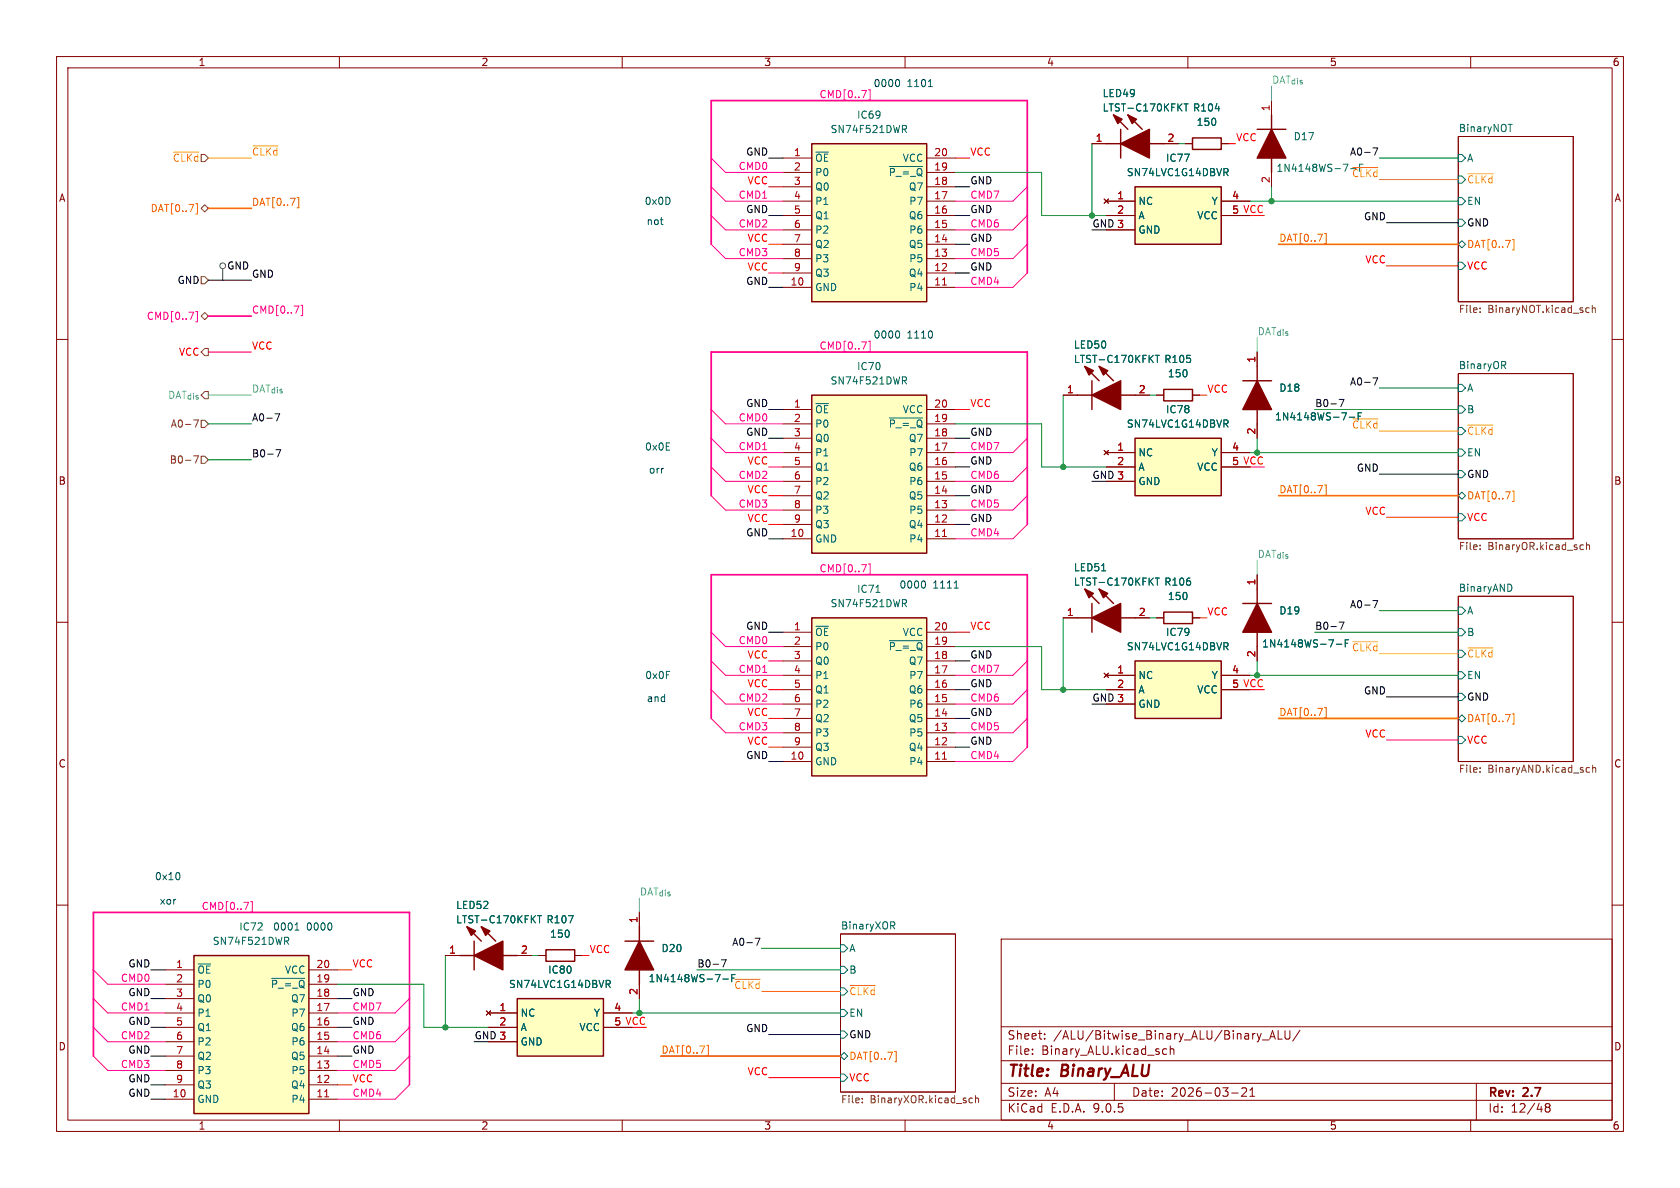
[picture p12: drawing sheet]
<svg xmlns="http://www.w3.org/2000/svg" width="297mm" height="210mm" viewBox="0 0 297 210" stroke-linecap="round" stroke-linejoin="round" font-family="sans-serif">
<defs><g id="words">
<g font-size="2.8" fill="#840000">
<text x="178" y="190.9">Title:</text>
<text x="187.7" y="190.9">Binary_ALU</text>
</g>
<g font-size="2.1" fill="#840000">
<text x="178" y="184">Sheet:</text>
<text x="186.2" y="184">/ALU/Bitwise_Binary_ALU/Binary_ALU/</text>
<text x="178" y="186.7">File:</text>
<text x="184.1" y="186.7">Binary_ALU.kicad_sch</text>
<text x="178" y="196.9">KiCad</text>
<text x="178" y="194.1">Size:</text>
<text x="184.7" y="194.1">A4</text>
<text x="185.7" y="196.9">E.D.A.</text>
<text x="193.3" y="196.9">9.0.5</text>
<text x="200" y="194.1">Date:</text>
<text x="207" y="194.1">2026-03-21</text>
<text x="263" y="194.3">Rev:</text>
<text x="263" y="196.9">Id:</text>
<text x="267.1" y="196.9">12/48</text>
<text x="269.4" y="194.3">2.7</text>
</g>
<g font-size="1.8" fill="#840000">
<text x="35" y="11.9">1</text>
<text x="85" y="11.9">2</text>
<text x="135" y="11.9">3</text>
<text x="185" y="11.9">4</text>
<text x="235" y="11.9">5</text>
<text x="285" y="11.9">6</text>
<text x="10.3" y="35.9">A</text>
<text x="285.3" y="35.9">A</text>
<text x="10.3" y="85.9">B</text>
<text x="285.3" y="85.9">B</text>
<text x="10.3" y="135.9">C</text>
<text x="285.3" y="135.9">C</text>
<text x="10.3" y="185.9">D</text>
<text x="285.3" y="185.9">D</text>
<text x="35" y="199.9">1</text>
<text x="85" y="199.9">2</text>
<text x="135" y="199.9">3</text>
<text x="185" y="199.9">4</text>
<text x="235" y="199.9">5</text>
<text x="285" y="199.9">6</text>
</g>
<g font-size="1.8" fill="#ff0093">
<text x="144.8" y="17.4">CMD[0..7]</text>
<text x="130.5" y="30.1">CMD0</text>
<text x="130.5" y="35.2">CMD1</text>
<text x="171.4" y="35.2">CMD7</text>
<text x="130.5" y="40.3">CMD2</text>
<text x="171.4" y="40.3">CMD6</text>
<text x="130.5" y="45.4">CMD3</text>
<text x="171.4" y="45.4">CMD5</text>
<text x="171.4" y="50.5">CMD4</text>
<text x="25.9" y="56.7">CMD[0..7]</text>
<text x="44.4" y="55.5">CMD[0..7]</text>
<text x="144.8" y="61.9">CMD[0..7]</text>
<text x="130.5" y="74.6">CMD0</text>
<text x="130.5" y="79.7">CMD1</text>
<text x="171.4" y="79.7">CMD7</text>
<text x="130.5" y="84.7">CMD2</text>
<text x="130.5" y="89.8">CMD3</text>
<text x="171.4" y="89.8">CMD5</text>
<text x="171.4" y="84.7">CMD6</text>
<text x="171.4" y="94.9">CMD4</text>
<text x="144.8" y="101.3">CMD[0..7]</text>
<text x="130.5" y="114">CMD0</text>
<text x="130.5" y="119">CMD1</text>
<text x="171.4" y="119">CMD7</text>
<text x="130.5" y="124.1">CMD2</text>
<text x="171.4" y="124.1">CMD6</text>
<text x="130.5" y="129.2">CMD3</text>
<text x="171.4" y="129.2">CMD5</text>
<text x="171.4" y="134.3">CMD4</text>
<text x="35.6" y="160.9">CMD[0..7]</text>
<text x="21.3" y="173.6">CMD0</text>
<text x="21.3" y="178.7">CMD1</text>
<text x="62.2" y="178.7">CMD7</text>
<text x="21.3" y="183.8">CMD2</text>
<text x="62.2" y="183.8">CMD6</text>
<text x="21.3" y="188.9">CMD3</text>
<text x="62.2" y="188.9">CMD5</text>
<text x="62.2" y="194">CMD4</text>
</g>
<g font-size="1.8" fill="#0000c2">
<text x="154.3" y="15.6">0000</text>
<text x="160.4" y="15.6">1101</text>
<text x="113.9" y="36.4">0x0D</text>
<text x="114.2" y="40">not</text>
<text x="154.3" y="60">0000</text>
<text x="160.4" y="60">1110</text>
<text x="113.9" y="79.8">0x0E</text>
<text x="114.6" y="83.9">orr</text>
<text x="158.9" y="104.2">0000</text>
<text x="164.9" y="104.2">1111</text>
<text x="114" y="120.2">0x0F</text>
<text x="114.3" y="124.3">and</text>
<text x="27.3" y="155.8">0x10</text>
<text x="28.1" y="160.1">xor</text>
<text x="48.2" y="164.7">0001</text>
<text x="54.2" y="164.7">0000</text>
</g>
<g font-size="1.8" fill="#006464">
<text x="194.8" y="17.4">LED49</text>
<text x="146.7" y="23.7">SN74F521DWR</text>
<text x="151.4" y="21.2">IC69</text>
<text x="194.8" y="19.9">LTST-C170KFKT</text>
<text x="210.8" y="19.9">R104</text>
<text x="211.4" y="22.5">150</text>
<text x="257.8" y="23.4">BinaryNOT</text>
<text x="144" y="28.8">~{OE}</text>
<text x="159.5" y="28.8">VCC</text>
<text x="206" y="28.8">IC77</text>
<text x="228.6" y="25">D17</text>
<text x="259.3" y="28.8">A</text>
<text x="144" y="31.3">P0</text>
<text x="144" y="33.9">Q0</text>
<text x="157" y="31.3">~{P_=_Q}</text>
<text x="160.6" y="33.9">Q7</text>
<text x="199.1" y="31.3">SN74LVC1G14DBVR</text>
<text x="225.6" y="30.6">1N4148WS-7-F</text>
<text x="144" y="36.4">P1</text>
<text x="144" y="39">Q1</text>
<text x="144" y="41.5">P2</text>
<text x="160.6" y="39">Q6</text>
<text x="160.6" y="36.4">P7</text>
<text x="160.6" y="41.5">P6</text>
<text x="201.2" y="36.4">NC</text>
<text x="201.2" y="39">A</text>
<text x="201.2" y="41.5">GND</text>
<text x="211.6" y="39">VCC</text>
<text x="214.1" y="36.4">Y</text>
<text x="259.3" y="36.4">EN</text>
<text x="144" y="44">Q2</text>
<text x="144" y="46.6">P3</text>
<text x="160.6" y="44">Q5</text>
<text x="160.6" y="46.6">P5</text>
<text x="144" y="49.1">Q3</text>
<text x="144" y="51.7">GND</text>
<text x="160.6" y="49.1">Q4</text>
<text x="160.6" y="51.7">P4</text>
<text x="151.4" y="65.6">IC70</text>
<text x="189.7" y="61.8">LED50</text>
<text x="189.7" y="64.4">LTST-C170KFKT</text>
<text x="205.7" y="64.4">R105</text>
<text x="257.8" y="65.3">BinaryOR</text>
<text x="146.7" y="68.2">SN74F521DWR</text>
<text x="206.4" y="66.9">150</text>
<text x="226.1" y="69.4">D18</text>
<text x="259.3" y="69.4">A</text>
<text x="144" y="73.3">~{OE}</text>
<text x="144" y="75.8">P0</text>
<text x="157" y="75.8">~{P_=_Q}</text>
<text x="159.5" y="73.3">VCC</text>
<text x="199.1" y="75.8">SN74LVC1G14DBVR</text>
<text x="206" y="73.3">IC78</text>
<text x="225.3" y="74.5">1N4148WS-7-F</text>
<text x="259.3" y="73.3">B</text>
<text x="144" y="78.3">Q0</text>
<text x="144" y="80.9">P1</text>
<text x="144" y="83.4">Q1</text>
<text x="160.6" y="78.3">Q7</text>
<text x="160.6" y="83.4">Q6</text>
<text x="160.6" y="80.9">P7</text>
<text x="201.2" y="80.9">NC</text>
<text x="201.2" y="83.4">A</text>
<text x="211.6" y="83.4">VCC</text>
<text x="214.1" y="80.9">Y</text>
<text x="259.3" y="80.9">EN</text>
<text x="144" y="86">P2</text>
<text x="144" y="88.5">Q2</text>
<text x="160.6" y="88.5">Q5</text>
<text x="160.6" y="86">P6</text>
<text x="201.2" y="86">GND</text>
<text x="144" y="91">P3</text>
<text x="144" y="93.6">Q3</text>
<text x="160.6" y="93.6">Q4</text>
<text x="160.6" y="91">P5</text>
<text x="144" y="96.1">GND</text>
<text x="160.6" y="96.1">P4</text>
<text x="189.7" y="101.2">LED51</text>
<text x="146.7" y="107.5">SN74F521DWR</text>
<text x="151.4" y="105">IC71</text>
<text x="189.7" y="103.7">LTST-C170KFKT</text>
<text x="205.7" y="103.7">R106</text>
<text x="206.4" y="106.3">150</text>
<text x="257.8" y="104.7">BinaryAND</text>
<text x="144" y="112.6">~{OE}</text>
<text x="159.5" y="112.6">VCC</text>
<text x="206" y="112.6">IC79</text>
<text x="226.1" y="108.8">D19</text>
<text x="259.3" y="108.8">A</text>
<text x="259.3" y="112.6">B</text>
<text x="144" y="115.2">P0</text>
<text x="144" y="117.7">Q0</text>
<text x="157" y="115.2">~{P_=_Q}</text>
<text x="160.6" y="117.7">Q7</text>
<text x="199.1" y="115.2">SN74LVC1G14DBVR</text>
<text x="223" y="114.7">1N4148WS-7-F</text>
<text x="144" y="120.2">P1</text>
<text x="144" y="122.8">Q1</text>
<text x="144" y="125.3">P2</text>
<text x="160.6" y="122.8">Q6</text>
<text x="160.6" y="120.2">P7</text>
<text x="160.6" y="125.3">P6</text>
<text x="201.2" y="120.2">NC</text>
<text x="201.2" y="122.8">A</text>
<text x="201.2" y="125.3">GND</text>
<text x="211.6" y="122.8">VCC</text>
<text x="214.1" y="120.2">Y</text>
<text x="259.3" y="120.2">EN</text>
<text x="144" y="127.9">Q2</text>
<text x="144" y="130.4">P3</text>
<text x="160.6" y="127.9">Q5</text>
<text x="160.6" y="130.4">P5</text>
<text x="144" y="132.9">Q3</text>
<text x="144" y="135.5">GND</text>
<text x="160.6" y="132.9">Q4</text>
<text x="160.6" y="135.5">P4</text>
<text x="80.5" y="160.9">LED52</text>
<text x="37.5" y="167.2">SN74F521DWR</text>
<text x="42.2" y="164.7">IC72</text>
<text x="80.5" y="163.4">LTST-C170KFKT</text>
<text x="96.5" y="163.4">R107</text>
<text x="97.1" y="166">150</text>
<text x="148.6" y="164.4">BinaryXOR</text>
<text x="34.8" y="172.3">~{OE}</text>
<text x="50.3" y="172.3">VCC</text>
<text x="96.8" y="172.3">IC80</text>
<text x="114.6" y="173.8">1N4148WS-7-F</text>
<text x="116.8" y="168.5">D20</text>
<text x="150.1" y="168.5">A</text>
<text x="150.1" y="172.3">B</text>
<text x="34.8" y="174.9">P0</text>
<text x="34.8" y="177.4">Q0</text>
<text x="34.8" y="179.9">P1</text>
<text x="47.8" y="174.9">~{P_=_Q}</text>
<text x="51.4" y="177.4">Q7</text>
<text x="51.4" y="179.9">P7</text>
<text x="89.9" y="174.9">SN74LVC1G14DBVR</text>
<text x="91.9" y="179.9">NC</text>
<text x="104.9" y="179.9">Y</text>
<text x="150.1" y="179.9">EN</text>
<text x="34.8" y="182.5">Q1</text>
<text x="34.8" y="185">P2</text>
<text x="51.4" y="182.5">Q6</text>
<text x="51.4" y="185">P6</text>
<text x="91.9" y="182.5">A</text>
<text x="91.9" y="185">GND</text>
<text x="102.3" y="182.5">VCC</text>
<text x="34.8" y="187.6">Q2</text>
<text x="34.8" y="190.1">P3</text>
<text x="51.4" y="187.6">Q5</text>
<text x="51.4" y="190.1">P5</text>
<text x="34.8" y="192.6">Q3</text>
<text x="34.8" y="195.2">GND</text>
<text x="51.4" y="192.6">Q4</text>
<text x="51.4" y="195.2">P4</text>
</g>
<g font-size="1.8" fill="#22afff">
<text x="224.8" y="14.9">DAT_{dis}</text>
<text x="222.2" y="59.3">DAT_{dis}</text>
<text x="44.4" y="69.5">DAT_{dis}</text>
<text x="222.2" y="98.7">DAT_{dis}</text>
<text x="113" y="158.4">DAT_{dis}</text>
</g>
<g font-size="1.8" fill="#a90000">
<text x="224.5" y="19.8" transform="rotate(-90 224.5 19.8)">1</text>
<text x="140.3" y="27.7">1</text>
<text x="165.1" y="27.7">20</text>
<text x="193.6" y="25.1">1</text>
<text x="206.3" y="25.1">2</text>
<text x="140.3" y="30.2">2</text>
<text x="140.3" y="32.8">3</text>
<text x="140.3" y="35.3">4</text>
<text x="165.1" y="30.2">19</text>
<text x="165.1" y="32.8">18</text>
<text x="165.1" y="35.3">17</text>
<text x="197.4" y="35.3">1</text>
<text x="217.7" y="35.3">4</text>
<text x="224.5" y="32.5" transform="rotate(-90 224.5 32.5)">2</text>
<text x="140.3" y="37.8">5</text>
<text x="140.3" y="40.4">6</text>
<text x="165.1" y="37.8">16</text>
<text x="165.1" y="40.4">15</text>
<text x="197.4" y="37.8">2</text>
<text x="197.4" y="40.4">3</text>
<text x="217.7" y="37.8">5</text>
<text x="140.3" y="42.9">7</text>
<text x="140.3" y="45.5">8</text>
<text x="165.1" y="42.9">14</text>
<text x="165.1" y="45.5">13</text>
<text x="139.7" y="50.5">10</text>
<text x="140.3" y="48">9</text>
<text x="165.1" y="48">12</text>
<text x="165.1" y="50.5">11</text>
<text x="222" y="64.2" transform="rotate(-90 222 64.2)">1</text>
<text x="188.5" y="69.6">1</text>
<text x="201.2" y="69.6">2</text>
<text x="140.3" y="72.1">1</text>
<text x="140.3" y="74.7">2</text>
<text x="140.3" y="77.2">3</text>
<text x="165.1" y="72.1">20</text>
<text x="165.1" y="74.7">19</text>
<text x="165.1" y="77.2">18</text>
<text x="222" y="76.9" transform="rotate(-90 222 76.9)">2</text>
<text x="140.3" y="79.8">4</text>
<text x="140.3" y="82.3">5</text>
<text x="165.1" y="79.8">17</text>
<text x="165.1" y="82.3">16</text>
<text x="197.4" y="79.8">1</text>
<text x="197.4" y="82.3">2</text>
<text x="217.7" y="79.8">4</text>
<text x="217.7" y="82.3">5</text>
<text x="140.3" y="84.8">6</text>
<text x="140.3" y="87.4">7</text>
<text x="140.3" y="89.9">8</text>
<text x="165.1" y="84.8">15</text>
<text x="165.1" y="87.4">14</text>
<text x="165.1" y="89.9">13</text>
<text x="197.4" y="84.8">3</text>
<text x="139.7" y="95">10</text>
<text x="140.3" y="92.5">9</text>
<text x="165.1" y="92.5">12</text>
<text x="165.1" y="95">11</text>
<text x="222" y="103.6" transform="rotate(-90 222 103.6)">1</text>
<text x="140.3" y="111.5">1</text>
<text x="165.1" y="111.5">20</text>
<text x="188.5" y="109">1</text>
<text x="201.2" y="109">2</text>
<text x="140.3" y="114">2</text>
<text x="140.3" y="116.6">3</text>
<text x="140.3" y="119.1">4</text>
<text x="165.1" y="114">19</text>
<text x="165.1" y="116.6">18</text>
<text x="165.1" y="119.1">17</text>
<text x="197.4" y="119.1">1</text>
<text x="217.7" y="119.1">4</text>
<text x="222" y="116.3" transform="rotate(-90 222 116.3)">2</text>
<text x="140.3" y="121.7">5</text>
<text x="140.3" y="124.2">6</text>
<text x="165.1" y="121.7">16</text>
<text x="165.1" y="124.2">15</text>
<text x="197.4" y="121.7">2</text>
<text x="197.4" y="124.2">3</text>
<text x="217.7" y="121.7">5</text>
<text x="140.3" y="126.7">7</text>
<text x="140.3" y="129.3">8</text>
<text x="140.3" y="131.8">9</text>
<text x="165.1" y="126.7">14</text>
<text x="165.1" y="129.3">13</text>
<text x="165.1" y="131.8">12</text>
<text x="139.7" y="134.4">10</text>
<text x="165.1" y="134.4">11</text>
<text x="112.8" y="163.3" transform="rotate(-90 112.8 163.3)">1</text>
<text x="31" y="171.2">1</text>
<text x="31" y="173.7">2</text>
<text x="55.8" y="171.2">20</text>
<text x="55.8" y="173.7">19</text>
<text x="79.3" y="168.7">1</text>
<text x="92" y="168.7">2</text>
<text x="31" y="176.3">3</text>
<text x="31" y="178.8">4</text>
<text x="55.8" y="176.3">18</text>
<text x="55.8" y="178.8">17</text>
<text x="88.2" y="178.8">1</text>
<text x="108.5" y="178.8">4</text>
<text x="112.8" y="176" transform="rotate(-90 112.8 176)">2</text>
<text x="31" y="181.4">5</text>
<text x="31" y="183.9">6</text>
<text x="55.8" y="181.4">16</text>
<text x="55.8" y="183.9">15</text>
<text x="88.2" y="181.4">2</text>
<text x="88.2" y="183.9">3</text>
<text x="108.5" y="181.4">5</text>
<text x="31" y="186.4">7</text>
<text x="31" y="189">8</text>
<text x="31" y="191.5">9</text>
<text x="55.8" y="186.4">14</text>
<text x="55.8" y="189">13</text>
<text x="55.8" y="191.5">12</text>
<text x="30.4" y="194.1">10</text>
<text x="55.8" y="194.1">11</text>
</g>
<g font-size="1.8" fill="#725600">
<text x="30.4" y="28.8">~{CLKd}</text>
<text x="257.8" y="55.7">File:</text>
<text x="263" y="55.7">BinaryNOT.kicad_sch</text>
<text x="29.6" y="70.7">DAT_{dis}</text>
<text x="30.1" y="75.8">A0-7</text>
<text x="29.9" y="82.1">B0-7</text>
<text x="257.8" y="97.6">File:</text>
<text x="263" y="97.6">BinaryOR.kicad_sch</text>
<text x="257.8" y="136.9">File:</text>
<text x="263" y="136.9">BinaryAND.kicad_sch</text>
<text x="148.6" y="195.4">File:</text>
<text x="153.8" y="195.4">BinaryXOR.kicad_sch</text>
</g>
<g font-size="1.8" fill="#ffba00">
<text x="44.4" y="27.6">~{CLKd}</text>
<text x="238.9" y="31.4">~{CLKd}</text>
<text x="259.3" y="32.6">~{CLKd}</text>
<text x="238.9" y="75.9">~{CLKd}</text>
<text x="259.3" y="77.1">~{CLKd}</text>
<text x="238.9" y="115.2">~{CLKd}</text>
<text x="259.3" y="116.4">~{CLKd}</text>
<text x="129.7" y="174.9">~{CLKd}</text>
<text x="150.1" y="176.1">~{CLKd}</text>
</g>
<g font-size="1.8">
<text x="131.8" y="27.6">GND</text>
<text x="171.4" y="32.7">GND</text>
<text x="131.8" y="37.8">GND</text>
<text x="171.4" y="37.8">GND</text>
<text x="193" y="40.3">GND 3</text>
<text x="241" y="39">GND</text>
<text x="259.3" y="40.2">GND</text>
<text x="40.1" y="47.9">GND</text>
<text x="171.4" y="42.8">GND</text>
<text x="171.4" y="47.9">GND</text>
<text x="31.3" y="50.4">GND</text>
<text x="44.4" y="49.2">GND</text>
<text x="131.8" y="50.5">GND</text>
<text x="131.8" y="77.1">GND</text>
<text x="131.8" y="72">GND</text>
<text x="171.4" y="77.1">GND</text>
<text x="171.4" y="82.2">GND</text>
<text x="239.8" y="83.5">GND</text>
<text x="171.4" y="87.3">GND</text>
<text x="193" y="84.7">GND 3</text>
<text x="259.3" y="84.7">GND</text>
<text x="131.8" y="94.9">GND</text>
<text x="171.4" y="92.4">GND</text>
<text x="131.8" y="111.4">GND</text>
<text x="171.4" y="116.5">GND</text>
<text x="171.4" y="121.6">GND</text>
<text x="193" y="124.1">GND 3</text>
<text x="241" y="122.8">GND</text>
<text x="259.3" y="124.1">GND</text>
<text x="171.4" y="131.7">GND</text>
<text x="171.4" y="126.7">GND</text>
<text x="131.8" y="134.3">GND</text>
<text x="22.6" y="171.1">GND</text>
<text x="22.6" y="176.2">GND</text>
<text x="62.2" y="176.2">GND</text>
<text x="22.6" y="181.3">GND</text>
<text x="62.2" y="181.3">GND</text>
<text x="83.8" y="183.8">GND 3</text>
<text x="131.8" y="182.5">GND</text>
<text x="150.1" y="183.7">GND</text>
<text x="22.6" y="186.3">GND</text>
<text x="22.6" y="191.4">GND</text>
<text x="62.2" y="186.3">GND</text>
<text x="22.6" y="194">GND</text>
</g>
<g font-size="1.8" fill="#ff0007">
<text x="171.4" y="27.6">VCC</text>
<text x="218.4" y="25.1">VCC</text>
<text x="132.1" y="32.7">VCC</text>
<text x="217.7" y="37.8">5 VCC</text>
<text x="132.1" y="42.8">VCC</text>
<text x="132.1" y="47.9">VCC</text>
<text x="241.3" y="46.6">VCC</text>
<text x="259.3" y="47.9">VCC</text>
<text x="31.5" y="63.1">VCC</text>
<text x="44.4" y="61.9">VCC</text>
<text x="213.4" y="69.5">VCC</text>
<text x="171.4" y="72">VCC</text>
<text x="132.1" y="82.2">VCC</text>
<text x="217.7" y="82.3">5 VCC</text>
<text x="132.1" y="87.3">VCC</text>
<text x="132.1" y="92.4">VCC</text>
<text x="241.3" y="91.1">VCC</text>
<text x="259.3" y="92.3">VCC</text>
<text x="171.4" y="111.4">VCC</text>
<text x="213.4" y="108.9">VCC</text>
<text x="132.1" y="116.5">VCC</text>
<text x="132.1" y="121.6">VCC</text>
<text x="217.7" y="121.7">5 VCC</text>
<text x="132.1" y="126.7">VCC</text>
<text x="132.1" y="131.7">VCC</text>
<text x="241.3" y="130.5">VCC</text>
<text x="259.3" y="131.7">VCC</text>
<text x="62.2" y="171.1">VCC</text>
<text x="104.1" y="168.6">VCC</text>
<text x="108.5" y="181.4">5 VCC</text>
<text x="62.2" y="191.4">VCC</text>
<text x="132.1" y="190.2">VCC</text>
<text x="150.1" y="191.4">VCC</text>
</g>
<g font-size="1.8" fill="#0f0f0f">
<text x="238.6" y="27.6">A0-7</text>
<text x="238.6" y="68.2">A0-7</text>
<text x="44.4" y="74.6">A0-7</text>
<text x="232.4" y="72">B0-7</text>
<text x="44.4" y="80.9">B0-7</text>
<text x="238.6" y="107.6">A0-7</text>
<text x="232.4" y="111.4">B0-7</text>
<text x="129.3" y="167.3">A0-7</text>
<text x="123.2" y="171.1">B0-7</text>
</g>
<g font-size="1.8" fill="#ff6400">
<text x="26.5" y="37.7">DAT[0..7]</text>
<text x="44.4" y="36.5">DAT[0..7]</text>
<text x="226.1" y="42.8">DAT[0..7]</text>
<text x="259.3" y="44">DAT[0..7]</text>
<text x="226.1" y="87.3">DAT[0..7]</text>
<text x="259.3" y="88.5">DAT[0..7]</text>
<text x="226.1" y="126.7">DAT[0..7]</text>
<text x="259.3" y="127.9">DAT[0..7]</text>
<text x="116.8" y="186.3">DAT[0..7]</text>
<text x="150.1" y="187.6">DAT[0..7]</text>
</g>
</g></defs>
<g fill="none" stroke="#840000" stroke-width=".18">
<path d="M10 10h277v190h-277zM12 12h273v186h-273zM60 10v2M110 10v2M160 10v2M210 10v2M260 10v2M257.8 24.1h20.3v29.2h-20.3zM10 60h2M257.8 66h20.3v29.3h-20.3zM285 60h2M10 110h2"/>
<path d="M257.8 105.4h20.3v29.2h-20.3zM285 110h2M10 160h2M78.7 168.9h2.6M91.4 168.9h2.6M113 161.3v2.5M113 174v2.5M148.6 165.1h20.3v27.9h-20.3zM177 166h108v32h-108zM285 160h2M60 198v2M110 198v2"/>
<path d="M160 198v2M177 194.5h108M177 191.5h108M177 187.5h108M177 181.5h108M182.5 186.3v.1M182.5 185.5v.1M184.7 183.6v.1M184.7 182.8v.1M197 191.5v3M205.7 186.3h.5M205.7 185.5h.5"/>
<path d="M206.9 185.5l.2-.1 .4 .1v.9M206.9 184.9v1.5M210 198v2M217.7 193.2h1.2M219.5 192.4l.6-.1 .2 .1 .1 .3-.9 1.1h.9M221 193.8h.8M221 192.7l.4-.4v1.5M223.2 183.8h1.1M224.5 183.7l.5-1.5 .5 1.5M224.6 183.3h.7M226 182.2v1.5h.7M227.2 182.2v1.2l.3 .3 .4-.1 .1-.2v-1.2"/>
<path d="M229.8 182.1l-1.3 2M260 198v2M261 191.5v6.5M273.5 195.7l-.3-.2 .3-.4 .4 .1 .1 .2-.3 .3M273.5 195.7l-.3 .3v.5l.3 .1 .4-.1 .1-.2v-.4l-.3-.2M273.5 195.7h.2"/>
</g>
<g fill="none" stroke="#006464" stroke-width=".18">
<path d="M257.8 27.3h.6l.7 .6-.7 .7h-.6zM257.8 34.9h.6l.7 .7-.7 .6h-.6zM257.8 38.7h.6l.7 .7-.7 .6h-.6zM257.8 31.1h.6l.7 .7-.7 .6h-.6zM266.6 22h.7M257.8 43.2l.6-.7 .7 .7-.7 .6zM257.8 46.4h.6l.7 .6-.7 .6h-.6zM257.8 67.9h.6l.7 .7-.7 .6h-.6zM257.8 71.8h.6l.7 .6-.7 .6h-.6zM257.8 79.4h.6l.7 .6-.7 .6h-.6zM257.8 75.6h.6l.7 .6-.7 .6h-.6zM265.8 64.6l.4 .6"/>
<path d="M266 63.9l.2 .2-.1 .3-.1 .2M257.8 83.2h.6l.7 .6-.7 .7h-.6zM257.8 87.6l.6-.6 .7 .6-.7 .7zM257.8 90.8h.6l.7 .6-.7 .7h-.6zM257.8 107.3h.6l.7 .7-.7 .6h-.6zM257.8 111.1h.6l.7 .7-.7 .6h-.6zM257.8 118.7h.6l.7 .7-.7 .6h-.6zM257.8 114.9h.6l.7 .7-.7 .6h-.6zM267 103.3l.3 .5-.3 .7M257.8 122.6h.6l.7 .6-.7 .6h-.6zM257.8 127l.6-.6 .7 .6-.7 .6zM257.8 130.2h.6l.7 .6-.7 .6h-.6z"/>
<path d="M95 161.9h.7M95.4 161.9v1.2M127.8 173.1h1M129.4 172.9h.4M130 172.3h-.6v1.3M148.6 167h.6l.7 .6-.7 .7h-.6zM148.6 170.8h.6l.7 .7-.7 .6h-.6zM148.6 178.4h.6l.7 .7-.7 .6h-.6zM148.6 174.6h.6l.7 .7-.7 .6h-.6zM157.8 163.6l.4 .6M157.9 163l.3 .2-.1 .3-.2 .1M148.6 182.2h.6l.7 .7-.7 .6h-.6z"/>
<path d="M148.6 186.7l.6-.6 .7 .6-.7 .6zM148.6 189.9h.6l.7 .6-.7 .6h-.6z"/>
</g>
<path d="M267.4 42.4h.3v1.8h-.3M267.4 86.8h.3v1.8h-.3M267.4 126.2h.3v1.8h-.3M158.1 185.9h.3v1.8h-.3" fill="none" stroke="#ff6400" stroke-width=".18"/>
<path d="M259.5 30.7h4.5M259.5 75.2h4.5M259.5 114.5h4.5M150.3 174.2h4.4" fill="none" stroke="#ffba00" stroke-width=".18"/>
<g fill="none" stroke="#725600" stroke-width=".18">
<path d="M261.7 55.1v.1M261.7 54.5v.1M280.6 54.4l.4 .1M281 55.2h-.4M281.5 54.5l.2-.1 .3 .1v.7M281.5 54v1.2M261.7 96.4v.1M261.7 97v.2M279.4 97.1h.5M279.4 96.4h.5M280.5 96.4l.1-.1 .4 .1v.8M280.5 95.9v1.3"/>
<path d="M261.7 135.7v.2M261.7 136.4v.1M280.5 136.5h.5M280.5 135.7h.5M281.6 135.8l.1-.1h.3l.1 .8M281.6 135.3v1.2M152.4 194.8v.1M152.4 194.2v.1M171.4 194.9h.5M171.4 194.2h.5M172.5 194.2l.1-.1 .3 .1 .1 .7M172.5 193.7v1.2"/>
</g>
<path d="M81.3 168.9h2.5M82.5 163.8l2.6 2.6M83.8 166.4v5.1M85.1 163.8l2.5 2.6M88.9 168.9h2.5M110.5 166.4h5.1M113 163.8v2.6M113 171.5v2.5" fill="none" stroke="#840000" stroke-width=".25"/>
<g fill="#840000" stroke="#840000" stroke-width=".25">
<path d="M83.8 168.9l5.1-2.5v5.1z"/>
<path d="M82.5 163.8l1.6 .8-.8 .8z"/>
<path d="M85.1 163.8l1.5 .8-.7 .8z"/>
<path d="M113 166.4l2.6 5.1h-5.1z"/>
</g>
<path d="M200.7 33h15.2v10.2h-15.2z" fill="#ffffc2"/>
<path d="M200.7 33h15.2v10.2h-15.2zM210.8 24.4h5.1v2h-5.1z" fill="none" stroke="#840000" stroke-width=".25"/>
<path d="M195.2 35.2l.8 .7M195.6 35.6h5.1M195.6 38.1h5.1M196 35.2l-.8 .7M209.5 25.4h1.3M215.9 35.6h5.1M215.9 38.1h5.1M215.9 25.4h1.3M195.6 40.6h5.1" fill="none" stroke="#840000" stroke-width=".18"/>
<path d="M214.8 19.2h.8M216.4 29.8h.5l.2 .2-.1 .4-.6 .1M216.7 30.5l.4 .6" fill="none" stroke="#006464" stroke-width=".18"/>
<path d="M34.3 168.9h20.3v28h-20.3z" fill="#ffffc2"/>
<path d="M34.3 168.9h20.3v28h-20.3z" fill="none" stroke="#840000" stroke-width=".25"/>
<g fill="none" stroke="#840000" stroke-width=".18">
<path d="M29.2 171.5h5.1M29.2 174h5.1M29.2 176.5h5.1M29.2 179.1h5.1M54.6 171.5h5.1M54.6 174h5.1M54.6 176.5h5.1M54.6 179.1h5.1M29.2 181.6h5.1M29.2 184.2h5.1M29.2 186.7h5.1M29.2 189.2h5.1"/>
<path d="M29.2 191.8h5.1M29.2 194.3h5.1M54.6 181.6h5.1M54.6 184.2h5.1M54.6 186.7h5.1M54.6 189.2h5.1M54.6 191.8h5.1M54.6 194.3h5.1"/>
</g>
<path d="M48 172.9h5.9M50.3 165.7h.5l.2 .2-.1 .4h-.6M50.6 166.3l.4 .6" fill="none" stroke="#006464" stroke-width=".18"/>
<path d="M57.4 193.9h.7" fill="none" stroke="#a90000" stroke-width=".18"/>
<path d="M143.5 109.2h20.3v28h-20.3z" fill="#ffffc2"/>
<g fill="none" stroke="#840000" stroke-width=".25">
<path d="M195.6 25.4h2.5M196.8 20.3l2.6 2.6M198.1 22.9v5M199.4 20.3l2.5 2.6M203.2 25.4h2.5M222.2 22.9h5.1M224.8 20.3v2.6M224.8 27.9v2.6M190.5 69.9h2.5M191.8 64.8l2.5 2.5M193 67.3v5.1M194.3 64.8l2.5 2.5"/>
<path d="M198.1 69.9h2.6M219.7 67.3h5.1M222.2 64.8v2.5M222.2 72.4v2.5M143.5 109.2h20.3v28h-20.3zM219.7 106.7h5.1M222.2 104.1v2.6M222.2 111.8v2.5"/>
</g>
<g fill="none" stroke="#840000" stroke-width=".18">
<path d="M224.8 17.8v2.5M193 25.4h2.6M205.7 25.4h2.6M224.8 30.5v2.5M188 69.9h2.5M200.7 69.9h2.5M222.2 62.2v2.6M222.2 74.9v2.6M138.4 111.8h5.1M138.4 114.3h5.1M138.4 116.8h5.1M138.4 119.4h5.1"/>
<path d="M163.8 111.8h5.1M163.8 114.3h5.1M163.8 116.8h5.1M163.8 119.4h5.1M222.2 101.6v2.5M222.2 114.3v2.5M138.4 121.9h5.1M138.4 124.5h5.1M138.4 127h5.1M138.4 129.5h5.1M138.4 132.1h5.1M138.4 134.6h5.1"/>
<path d="M163.8 121.9h5.1M163.8 124.5h5.1M163.8 127h5.1M163.8 129.5h5.1M163.8 132.1h5.1M163.8 134.6h5.1"/>
</g>
<g fill="none" stroke="#006464" stroke-width=".18">
<path d="M209.3 18.4h.7M209.7 18.4v1.2M241 29h-.6v1.3M204.2 62.8h.8M204.6 62.8v1.3M238.5 73.8h1M240.1 73.6h.4M240.7 73h-.6v1.2M154.8 104.7h.8M157.2 113.3h5.9M159.5 106h.5l.3 .2-.2 .4-.6 .1M159.8 106.7l.5 .6"/>
<path d="M236.2 113.9h1M237.8 113.7h.4M238.4 113.1h-.6v1.3"/>
</g>
<path d="M166.6 134.2h.7" fill="none" stroke="#a90000" stroke-width=".18"/>
<g fill="#840000" stroke="#840000" stroke-width=".25">
<path d="M198.1 25.4l5.1-2.5v5z"/>
<path d="M196.8 20.3l1.6 .8-.8 .7z"/>
<path d="M199.4 20.3l1.5 .8-.7 .7z"/>
<path d="M222.2 106.7l2.6 5.1h-5.1z"/>
<path d="M193 69.9l5.1-2.6v5.1z"/>
<path d="M191.8 64.8l1.5 .7-.8 .8z"/>
<path d="M194.3 64.8l1.5 .7-.7 .8z"/>
<path d="M224.8 22.9l2.5 5h-5.1z"/>
<path d="M222.2 67.3l2.6 5.1h-5.1z"/>
</g>
<path d="M143.5 69.9h20.3v27.9h-20.3z" fill="#ffffc2"/>
<path d="M143.5 69.9h20.3v27.9h-20.3zM205.7 68.8h5.1v2.1h-5.1z" fill="none" stroke="#840000" stroke-width=".25"/>
<g fill="none" stroke="#840000" stroke-width=".18">
<path d="M138.4 72.4h5.1M138.4 74.9h5.1M138.4 77.5h5.1M163.8 72.4h5.1M163.8 74.9h5.1M163.8 77.5h5.1M204.5 69.9h1.2M210.8 69.9h1.3M138.4 80h5.1M138.4 82.6h5.1M138.4 85.1h5.1M138.4 87.6h5.1"/>
<path d="M138.4 90.2h5.1M138.4 92.7h5.1M138.4 95.3h5.1M163.8 80h5.1M163.8 82.6h5.1M163.8 85.1h5.1M163.8 87.6h5.1M163.8 90.2h5.1M163.8 92.7h5.1M163.8 95.3h5.1"/>
</g>
<path d="M157.2 73.9h5.9M159.5 66.6h.5l.3 .3-.2 .3-.6 .1M159.8 67.3l.5 .6" fill="none" stroke="#006464" stroke-width=".18"/>
<path d="M166.6 94.8h.7" fill="none" stroke="#a90000" stroke-width=".18"/>
<path d="M143.5 25.4h20.3v27.9h-20.3z" fill="#ffffc2"/>
<path d="M143.5 25.4h20.3v27.9h-20.3z" fill="none" stroke="#840000" stroke-width=".25"/>
<g fill="none" stroke="#840000" stroke-width=".18">
<path d="M138.4 27.9h5.1M138.4 30.5h5.1M138.4 33h5.1M138.4 35.6h5.1M138.4 38.1h5.1M163.8 27.9h5.1M163.8 30.5h5.1M163.8 33h5.1M163.8 35.6h5.1M163.8 38.1h5.1M138.4 40.6h5.1M138.4 43.2h5.1"/>
<path d="M138.4 45.7h5.1M138.4 48.3h5.1M138.4 50.8h5.1M163.8 40.6h5.1M163.8 43.2h5.1M163.8 45.7h5.1M163.8 48.3h5.1M163.8 50.8h5.1"/>
</g>
<path d="M157.2 29.4h5.9M159.5 22.2h.5l.3 .2-.2 .4h-.6M159.8 22.8l.5 .6" fill="none" stroke="#006464" stroke-width=".18"/>
<path d="M166.6 50.4h.7" fill="none" stroke="#a90000" stroke-width=".18"/>
<path d="M200.7 77.5h15.2v10.1h-15.2z" fill="#ffffc2"/>
<path d="M200.7 77.5h15.2v10.1h-15.2zM205.7 108.2h5.1v2h-5.1z" fill="none" stroke="#840000" stroke-width=".25"/>
<path d="M195.2 79.6l.8 .8M196 79.6l-.8 .8M195.6 80h5.1M195.6 82.6h5.1M195.6 85.1h5.1M215.9 80h5.1M215.9 82.6h5.1M204.5 109.2h1.2M210.8 109.2h1.3" fill="none" stroke="#840000" stroke-width=".18"/>
<path d="M216.4 74.2h.5l.2 .3-.1 .3-.6 .1M216.7 74.9l.4 .6" fill="none" stroke="#006464" stroke-width=".18"/>
<path d="M91.4 176.5h15.3v10.2h-15.3z" fill="#ffffc2"/>
<path d="M190.5 109.2h2.5M191.8 104.1l2.5 2.6M193 106.7v5.1M194.3 104.1l2.5 2.6M198.1 109.2h2.6M91.4 176.5h15.3v10.2h-15.3z" fill="none" stroke="#840000" stroke-width=".25"/>
<path d="M188 109.2h2.5M200.7 109.2h2.5M86 178.7l.7 .8M86.4 179.1h5M86.7 178.7l-.7 .8M106.7 179.1h5.1M86.4 181.6h5M86.4 184.2h5M106.7 181.6h5.1" fill="none" stroke="#840000" stroke-width=".18"/>
<path d="M194.7 100.9h.8M204.2 102.2h.8M204.6 102.2v1.2M107.2 173.3h.4l.3 .2-.1 .4-.6 .1M107.5 174l.4 .6" fill="none" stroke="#006464" stroke-width=".18"/>
<g fill="#840000" stroke="#840000" stroke-width=".25">
<path d="M193 109.2l5.1-2.5v5.1z"/>
<path d="M191.8 104.1l1.5 .8-.8 .8z"/>
<path d="M194.3 104.1l1.5 .8-.7 .8z"/>
</g>
<path d="M200.7 116.8h15.2v10.2h-15.2z" fill="#ffffc2"/>
<path d="M200.7 116.8h15.2v10.2h-15.2zM96.5 167.9h5.1v2h-5.1z" fill="none" stroke="#840000" stroke-width=".25"/>
<g fill="none" stroke="#840000" stroke-width=".18">
<path d="M193 25.4h2.6M195.2 35.2l.8 .7M195.6 35.6h5.1M195.6 38.1h5.1M196 35.2l-.8 .7M205.7 25.4h2.6M209.5 25.4h1.3M215.9 25.4h1.3M215.9 35.6h5.1M215.9 38.1h5.1M195.6 40.6h5.1M188 69.9h2.5"/>
<path d="M195.2 79.6l.8 .8M196 79.6l-.8 .8M200.7 69.9h2.5M204.5 69.9h1.2M210.8 69.9h1.3M222.2 62.2v2.6M222.2 74.9v2.6M195.6 80h5.1M195.6 82.6h5.1M195.6 85.1h5.1M215.9 80h5.1M215.9 82.6h5.1"/>
<path d="M188 109.2h2.5M195.2 119l.8 .8M195.6 119.4h5.1M196 119l-.8 .8M200.7 109.2h2.5M204.5 109.2h1.2M210.8 109.2h1.3M215.9 119.4h5.1M222.2 101.6v2.5M222.2 114.3v2.5M195.6 121.9h5.1M195.6 124.5h5.1"/>
<path d="M215.9 121.9h5.1M78.7 168.9h2.6M86 178.7l.7 .8M86.4 179.1h5M86.7 178.7l-.7 .8M91.4 168.9h2.6M95.2 168.9h1.3M101.6 168.9h1.3M106.7 179.1h5.1M113 161.3v2.5M113 174v2.5M86.4 181.6h5"/>
<path d="M86.4 184.2h5M106.7 181.6h5.1"/>
</g>
<g fill="none" stroke="#006464" stroke-width=".18">
<path d="M209.3 18.4h.7M209.7 18.4v1.2M214.8 19.2h.8M216.4 29.8h.5l.2 .2-.1 .4-.6 .1M216.7 30.5l.4 .6M204.2 62.8h.8M204.6 62.8v1.3M216.4 74.2h.5l.2 .3-.1 .3-.6 .1M216.7 74.9l.4 .6M238.5 73.8h1M240.1 73.6h.4M240.7 73h-.6v1.2"/>
<path d="M194.7 100.9h.8M204.2 102.2h.8M204.6 102.2v1.2M216.4 113.6h.5l.2 .3-.1 .3-.6 .1M216.7 114.3l.4 .6M236.2 113.9h1M237.8 113.7h.4M238.4 113.1h-.6v1.3M95 161.9h.7M95.4 161.9v1.2M100.5 161.9h.8l-.5 1.2M107.2 173.3h.4l.3 .2-.1 .4-.6 .1"/>
<path d="M107.5 174l.4 .6M127.8 173.1h1M129.4 172.9h.4M130 172.3h-.6v1.3"/>
</g>
<g fill="none" stroke="#484848" stroke-width=".18">
<path d="M39.4 47.5v2"/>
<circle cx="39.4" cy="47" r=".51"/>
</g>
<path d="M34.6 36h.3v1.8h-.3M52.5 34.9h.3v1.8h-.3M234.1 41.3h.3v1.8h-.3M234.1 85.7h.3v1.8h-.3M234.1 125.1h.3v1.8h-.3M124.9 184.8h.3v1.8h-.3" fill="none" stroke="#ff6400" stroke-width=".18"/>
<path d="M35.6 36.8l.6-.6 .6 .6-.6 .7zM35.6 55.9l.6-.7 .6 .7-.6 .6zM35.6 48.9h.6l.6 .6-.6 .7h-.6zM34.2 74.2h.9l-.6 1.3M35.6 74.3h.6l.6 .6-.6 .7h-.6zM35.6 62.2l.6-.6h.6v1.3h-.6zM34.2 80.6h.9l-.6 1.3M35.6 80.6h.6l.6 .7-.6 .6h-.6z" fill="none" stroke="#725600" stroke-width=".18"/>
<path d="M30.7 26.9h4.4M36.8 27.9h7.6M44.7 25.8h4.4M239.1 29.6h4.5M243.8 31.8h14M239.1 74.1h4.5M243.8 76.2h14M239.1 113.4h4.5M243.8 115.6h14M129.9 173.1h4.5M134.6 175.3h14" fill="none" stroke="#ffba00" stroke-width=".18"/>
<g fill="none" stroke="#ff0093" stroke-width=".18">
<path d="M153.5 15.9h.3v1.8h-.3M125.7 38.1l2.6 2.5h10.1M125.7 33l2.6 2.6h10.1M125.7 27.9l2.6 2.6h10.1M181.6 38.1l-2.5 2.5h-10.2M181.6 33l-2.5 2.6h-10.2M34.6 55.1h.3v1.8h-.3M53.2 54h.3v1.8h-.3M125.7 43.2l2.6 2.5h10.1M181.6 43.2l-2.5 2.5h-10.2M181.6 48.3l-2.5 2.5h-10.2M125.7 72.4l2.6 2.5h10.1"/>
<path d="M125.7 77.5l2.6 2.5h10.1M153.5 60.3h.3v1.8h-.3M181.6 77.5l-2.5 2.5h-10.2M125.7 82.6l2.6 2.5h10.1M125.7 87.6l2.6 2.6h10.1M153.5 99.7h.3v1.8h-.3M181.6 82.6l-2.5 2.5h-10.2M181.6 87.6l-2.5 2.6h-10.2M181.6 92.7l-2.5 2.6h-10.2M125.7 116.8l2.6 2.6h10.1M125.7 111.8l2.6 2.5h10.1M181.6 116.8l-2.5 2.6h-10.2"/>
<path d="M125.7 121.9l2.6 2.6h10.1M125.7 127l2.6 2.5h10.1M181.6 121.9l-2.5 2.6h-10.2M181.6 127l-2.5 2.5h-10.2M181.6 132.1l-2.5 2.5h-10.2M44.3 159.4h.3v1.8h-.3M16.5 176.5l2.5 2.6h10.2M16.5 171.5l2.5 2.5h10.2M72.4 176.5l-2.6 2.6h-10.1M16.5 181.6l2.5 2.6h10.2M16.5 186.7l2.5 2.5h10.2M72.4 181.6l-2.6 2.6h-10.1"/>
<path d="M72.4 186.7l-2.6 2.5h-10.1M72.4 191.8l-2.6 2.5h-10.1"/>
</g>
<path d="M242.7 26.2h.9l-.6 1.2M48.6 73.1h.8l-.5 1.3M48.8 79.5h.8l-.5 1.3M236.7 70.6h.9l-.6 1.3M242.7 66.8h.9l-.6 1.3M236.7 110h.9l-.6 1.2M242.7 106.2h.9l-.6 1.2M127.5 169.7h.9l-.6 1.2M133.5 165.9h.8l-.5 1.2" fill="none" stroke="#0f0f0f" stroke-width=".18"/>
<path d="M36.8 55.9h7.6M125.7 43.2v-25.4h55.9v30.5M125.7 87.6v-25.4h55.9v30.5M125.7 127v-25.4h55.9v30.5M16.5 186.7v-25.4h55.9v30.5" fill="none" stroke="#ff0093" stroke-width=".3"/>
<path d="M36.8 36.8h7.6M226.1 43.2h31.7M226.1 87.6h31.7M226.1 127h31.7M116.8 186.7h31.8" fill="none" stroke="#ff6400" stroke-width=".3"/>
<g fill="none" stroke="#ff0007" stroke-width=".18">
<path d="M135.9 33h2.5M168.9 27.9h2.5M217.2 25.4h1.2M135.9 43.2h2.5M135.9 48.3h2.5M245.1 47h12.7M36.8 62.2h7.6M168.9 72.4h2.5M212.1 69.9h1.3M135.9 87.6h2.5M135.9 92.7h2.5M135.9 82.6h2.5"/>
<path d="M245.1 91.4h12.7M135.9 116.8h2.5M168.9 111.8h2.5M212.1 109.2h1.3M135.9 132.1h2.5M135.9 121.9h2.5M135.9 127h2.5M245.1 130.8h12.7M59.7 171.5h2.5M102.9 168.9h1.2M59.7 191.8h2.5M135.9 190.5h12.7"/>
</g>
<g fill="none" stroke="#000" stroke-width=".18">
<path d="M135.9 38.1h2.5M135.9 27.9h2.5M168.9 38.1h2.5M168.9 33h2.5M245.1 39.4h12.7M36.8 49.5h7.6M135.9 50.8h2.5M168.9 43.2h2.5M168.9 48.3h2.5M135.9 77.5h2.5M135.9 72.4h2.5M168.9 77.5h2.5"/>
<path d="M135.9 95.3h2.5M168.9 87.6h2.5M168.9 82.6h2.5M168.9 92.7h2.5M243.8 83.8h14M135.9 111.8h2.5M168.9 116.8h2.5M135.9 134.6h2.5M168.9 132.1h2.5M168.9 127h2.5M168.9 121.9h2.5M245.1 123.2h12.7"/>
<path d="M26.7 171.5h2.5M26.7 176.5h2.5M59.7 176.5h2.5M26.7 181.6h2.5M26.7 186.7h2.5M26.7 194.3h2.5M26.7 191.8h2.5M59.7 181.6h2.5M59.7 186.7h2.5M135.9 182.9h12.7"/>
</g>
<g fill="none" stroke="#009600" stroke-width=".18">
<path d="M168.9 30.5h15.2v7.6h11.5M193 25.4v12.7M208.3 25.4h1.2M221 35.6h36.8M224.8 33v2.6M243.8 27.9h14M36.8 74.9h7.6M168.9 74.9h15.2v7.7h11.5M188 69.9v12.7M203.2 69.9h1.3M222.2 77.5v2.5M232.4 72.4h25.4"/>
<path d="M243.8 68.6h14M36.8 81.3h7.6M221 80h36.8M168.9 114.3h15.2v7.6h11.5M188 109.2v12.7M203.2 109.2h1.3M221 119.4h36.8M222.2 116.8v2.6M232.4 111.8h25.4M243.8 108h14M59.7 174h15.2v7.6h11.5M78.7 168.9v12.7"/>
<path d="M94 168.9h1.2M111.8 179.1h36.8M113 176.5v2.6M123.2 171.5h25.4M134.6 167.6h14"/>
</g>
<path d="M224.8 15.2v2.6M222.2 59.7v2.5M36.8 69.9h7.6M222.2 99.1v2.5M113 158.8v2.5" fill="none" stroke="#22afff" stroke-width=".18"/>
<path d="M158.7 14a.79 .79 0 0 1 0 1.3M164.1 15.3h.7M158.7 58.5a.79 .79 0 0 1 0 1.3M164.8 58.7v.8M163.3 102.7a.79 .79 0 0 1 0 1.3M168.7 104h.7M31.6 154.3l.2 .4-.2 .8M52.1 164.4h.8M52.3 163.4l.2-.3v1.3M58.6 163.4v.8" fill="none" stroke="#0000c2" stroke-width=".18"/>
<g fill="#009600" stroke="#009600" stroke-width=".18">
<circle cx="78.7" cy="181.6" r=".46"/>
<circle cx="113" cy="179.1" r=".46"/>
<circle cx="222.2" cy="80" r=".46"/>
<circle cx="222.2" cy="119.4" r=".46"/>
<circle cx="193" cy="38.1" r=".46"/>
<circle cx="224.8" cy="35.6" r=".46"/>
<circle cx="188" cy="82.6" r=".46"/>
<circle cx="188" cy="121.9" r=".46"/>
</g>
<use href="#words"/>
</svg>
